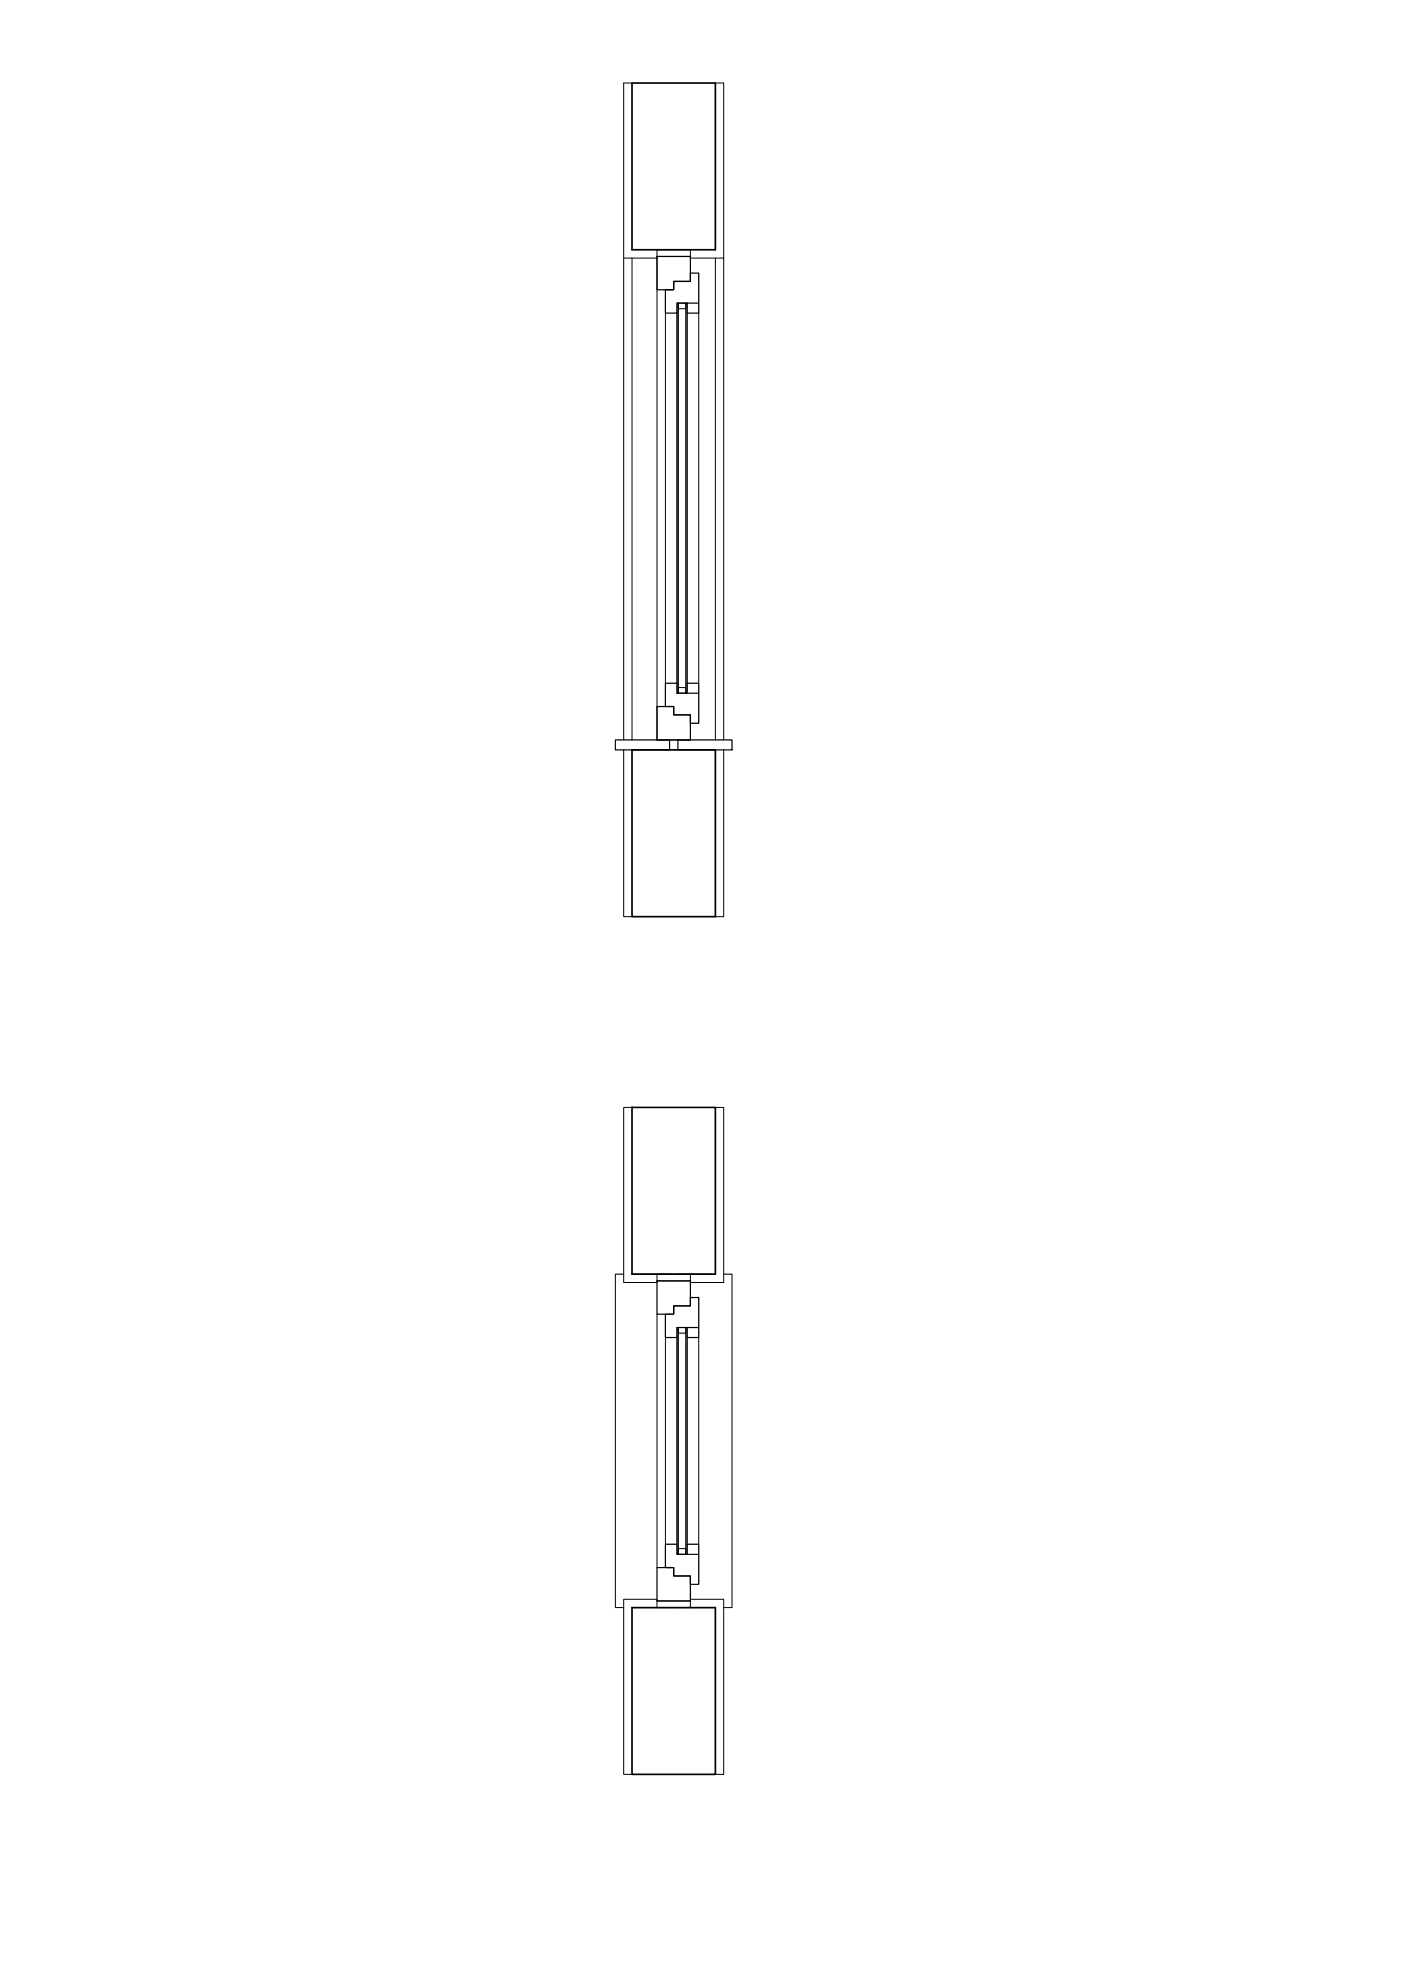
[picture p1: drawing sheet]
<svg xmlns="http://www.w3.org/2000/svg" width="420mm" height="594mm" viewBox="0 0 420 594" stroke-linecap="round" stroke-linejoin="round" font-family="sans-serif">
<!-- layer: intonaco -->
<path d="M189.5 24.9h-2.5v52.5h10M214.5 24.9h2.5v52.5h-10M187 77.4v144.5M217 77.4v144.5M187 224.9v50h2.5M217 224.9v50h-2.5M189.5 332.1h.1M189.5 332.1h-2.5v52.5h10M214.5 332.1h2.5v52.5h-10M197 479.6h-10v52.5h2.5M207 479.6h10v52.5h-2.5" fill="none" stroke="#000" stroke-width=".3"/>
<!-- layer: muri -->
<path d="M189.5 74.9v-50h25v50M189.5 224.9v50h25v-50M189.5 382.1v-50h25v50M189.5 482.1v50h25v-50" fill="none" stroke="#000" stroke-width=".51"/>
<!-- layer: 0 -->
<path d="M189.5 74.9h25M189.5 224.9h25M189.5 382.1h25M189.5 482.1h25" fill="none" stroke="#000" stroke-width=".51"/>
<path d="M189.5 77.4v144.5M214.5 77.4v144.5" fill="none" stroke="#000" stroke-width=".3"/>
<!-- layer: marmo -->
<path d="M184.5 221.9h16.3v3h-16.3zM203.3 221.9h16.2v3h-16.2z" fill="none" stroke="#000" stroke-width=".36"/>
<path d="M187 382.1h-2.5v100h2.5M189.5 382.1h11.3M203.3 382.1h11.2M217 382.1h2.5v100h-2.5M189.5 482.1h11.3M203.3 482.1h11.2" fill="none" stroke="#000" stroke-width=".3"/>
<!-- layer: Controtelaio -->
<path d="M197 74.9h10v2h-10zM197 76.9v145h10M197 382.1h10v2h-10zM197 480.1h10v2h-10z" fill="none" stroke="#000" stroke-width=".3"/>
<!-- layer: Telaio -->
<path d="M197 76.9h10v7.5h-5v2.5h-5zM197 211.9h5v2.5h5v7.5h-10zM197 384.1h10v7.5h-5v2.5h-5zM197 470.1h5v2.5h5v7.5h-10z" fill="none" stroke="#000" stroke-width=".36"/>
<path d="M197 394.1v76" fill="none" stroke="#000" stroke-width=".3"/>
<!-- layer: anta -->
<path d="M199.6 86.9h2.4v-2.5h5v-2.5h2.5v9h-6.5v3h-3.4zM206.1 90.9v3h3.4v-3M199.6 204.9h3.4v3h6.5v9h-2.5v-2.5h-5v-2.5h-2.4zM206.1 207.9v-3h3.4v3M199.6 394.1h2.4v-2.5h5v-2.5h2.5v9h-6.5v3h-3.4zM206.1 398.1v3h3.4v-3M199.6 463.1h3.4v3h6.5v9h-2.5v-2.5h-5v-2.5h-2.4zM206.1 466.1v-3h3.4v3" fill="none" stroke="#000" stroke-width=".36"/>
<!-- layer: Vetro -->
<path d="M203.4 90.9h2.2v1.7h-2.2zM203.4 90.9h-.4v117h.4M203.4 90.9v117M205.6 90.9h.5v117h-.5v-1.7h-2.2v1.7h2.2zM203.4 398.1h2.2v1.7h-2.2zM203.4 398.1h-.4v68h.4M203.4 398.1v68M205.6 398.1h.5v68h-.5v-1.7h-2.2v1.7h2.2z" fill="none" stroke="#000" stroke-width=".3"/>
<!-- layer: anta -->
<path d="M199.6 93.9v111M203 93.9v111M206.1 93.9v111M209.5 93.9v111M199.6 401.1v62M203 401.1v62M206.1 401.1v62M209.5 401.1v62" fill="none" stroke="#000" stroke-width=".3"/>
</svg>
